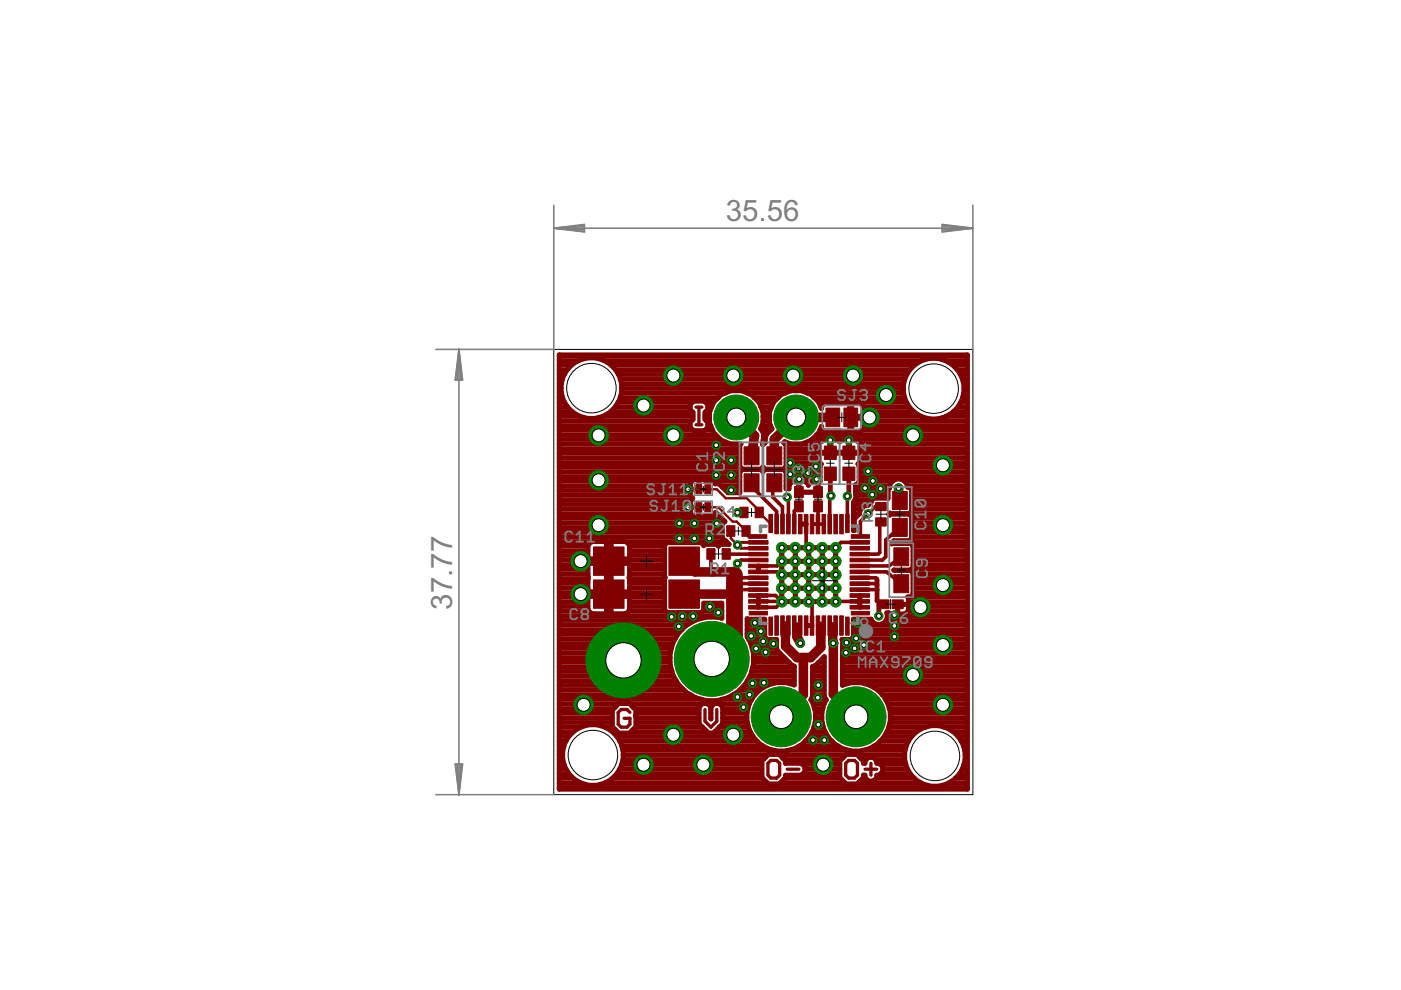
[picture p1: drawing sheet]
<svg xmlns="http://www.w3.org/2000/svg" width="297mm" height="210mm" viewBox="0 0 297 210" stroke-linecap="round" stroke-linejoin="round" font-family="sans-serif">
<defs><g id="words">
<g font-size="7" fill="#808080">
<text x="153.9" y="46.9">35.56</text>
<text x="95.9" y="129.3" transform="rotate(-90 95.9 129.3)">37.77</text>
</g>
</g></defs>
<path d="M147.6 90.1h1.2M147.6 86.3h1.2M148.2 86.3v3.8M133.6 151l-.7-.6h-1.2l-.6 .6v2.5l.6 .7h1.2l.7-.7v-1.2h-1.3M149.5 150.4v2.5l1.2 1.3 1.3-1.3v-2.5M163.4 161.2h1.3l.6 .6v2.5l-.6 .7h-1.3l-.6-.7v-2.5zM166.9 163.1h2.5M179.3 161.8l.6-.6h1.3l.6 .6v2.5l-.6 .7h-1.3l-.6-.7zM183.4 163.1h2.5M184.7 161.8v2.5" fill="none" stroke="#800000" stroke-width=".7"/>
<g fill="#800000" stroke="#800000" stroke-width=".21">
<path d="M153.1 116.3h1.7v2.3h-1.7z"/>
<path d="M149.9 116.3h1.7v2.3h-1.7z"/>
<path d="M189.2 104.2h3.2v3.8h-3.2z"/>
<path d="M189.2 109.9h3.2v3.8h-3.2z"/>
<path d="M189.5 121.9h3.2v3.8h-3.2z"/>
<path d="M189.5 116.1h3.2v3.9h-3.2z"/>
<path d="M178.7 99h2.6v2.9h-2.6z"/>
<path d="M178.7 94.6h2.6v2.8h-2.6z"/>
<path d="M174.8 99h2.5v2.9h-2.5z"/>
<path d="M174.8 94.6h2.5v2.8h-2.5z"/>
<path d="M157.8 94.7h3.1v3.9h-3.1z"/>
<path d="M157.8 100.5h3.1v3.8h-3.1z"/>
<path d="M162.6 94.7h3.2v3.9h-3.2z"/>
<path d="M162.6 100.5h3.2v3.8h-3.2z"/>
<path d="M154.1 111.5h1.7v2.2h-1.7z"/>
<path d="M157.3 111.5h1.7v2.2h-1.7z"/>
<path d="M160.1 107.5h1.7v2.3h-1.7z"/>
<path d="M156.9 107.5h1.7v2.3h-1.7z"/>
<path d="M185.7 109.8h2.2v1.7h-2.2z"/>
<path d="M185.7 106.5h2.2v1.8h-2.2z"/>
<path d="M180.5 129.6h3.8v.8h-3.8z"/>
<path d="M180.2 128.4h4.1v.7h-4.1z"/>
<path d="M180.2 127.1h4.1v.8h-4.1z"/>
<path d="M180.2 125.9h4.1v.7h-4.1z"/>
<path d="M180.2 124.6h4.1v.8h-4.1z"/>
<path d="M180.2 123.4h4.1v.7h-4.1z"/>
<path d="M180.2 122.1h4.1v.8h-4.1z"/>
<path d="M180.2 120.9h4.1v.7h-4.1z"/>
<path d="M180.2 119.6h4.1v.8h-4.1z"/>
<path d="M180.2 118.4h4.1v.7h-4.1z"/>
<path d="M180.2 117.1h4.1v.8h-4.1z"/>
<path d="M180.2 115.9h4.1v.7h-4.1z"/>
<path d="M180.2 114.6h4.1v.8h-4.1z"/>
<path d="M180.5 113.4h3.8v.7h-3.8z"/>
<path d="M179.3 109.1h.7v3.8h-.7z"/>
<path d="M178 109.1h.8v4.1h-.8z"/>
<path d="M176.8 109.1h.7v4.1h-.7z"/>
<path d="M175.5 109.1h.8v4.1h-.8z"/>
<path d="M174.3 109.1h.7v4.1h-.7z"/>
<path d="M173 109.1h.8v4.1h-.8z"/>
<path d="M171.8 109.1h.8v4.1h-.8z"/>
<path d="M170.5 109.1h.8v4.1h-.8z"/>
<path d="M169.3 109.1h.8v4.1h-.8z"/>
<path d="M168 109.1h.8v4.1h-.8z"/>
<path d="M166.8 109.1h.7v4.1h-.7z"/>
<path d="M165.5 109.1h.8v4.1h-.8z"/>
<path d="M164.3 109.1h.7v4.1h-.7z"/>
<path d="M163 109.1h.8v3.8h-.8z"/>
<path d="M158.7 113.4h3.9v.7h-3.9z"/>
<path d="M158.7 114.6h4.1v.8h-4.1z"/>
<path d="M158.7 115.9h4.1v.7h-4.1z"/>
<path d="M158.7 117.1h4.1v.8h-4.1z"/>
<path d="M158.7 118.4h4.1v.7h-4.1z"/>
<path d="M158.7 119.6h4.1v.8h-4.1z"/>
<path d="M158.7 120.9h4.1v.7h-4.1z"/>
<path d="M158.7 122.1h4.1v.8h-4.1z"/>
<path d="M158.7 123.4h4.1v.7h-4.1z"/>
<path d="M158.7 124.6h4.1v.8h-4.1z"/>
<path d="M158.7 125.9h4.1v.7h-4.1z"/>
<path d="M158.7 127.1h4.1v.8h-4.1z"/>
<path d="M158.7 128.4h4.1v.7h-4.1z"/>
<path d="M158.9 129.6h3.8v.8h-3.8z"/>
<path d="M163 130.8h.8v3.9h-.8z"/>
<path d="M164.3 130.6h.7v4.1h-.7z"/>
<path d="M165.5 130.6h.8v4.1h-.8z"/>
<path d="M166.8 130.6h.7v4.1h-.7z"/>
<path d="M168 130.6h.8v4.1h-.8z"/>
<path d="M169.3 130.6h.8v4.1h-.8z"/>
<path d="M170.5 130.6h.8v4.1h-.8z"/>
<path d="M171.8 130.6h.8v4.1h-.8z"/>
<path d="M173 130.6h.8v4.1h-.8z"/>
<path d="M174.3 130.6h.7v4.1h-.7z"/>
<path d="M175.5 130.6h.8v4.1h-.8z"/>
<path d="M176.8 130.6h.7v4.1h-.7z"/>
<path d="M178 130.6h.8v4.1h-.8z"/>
<path d="M179.3 130.8h.7v3.9h-.7z"/>
<path d="M189.2 127.2h2.3v1.9h-2.3z"/>
<path d="M186.2 127.2h2.3v1.9h-2.3z"/>
<path d="M172.5 106.2h1.9v2.3h-1.9z"/>
<path d="M172.5 103.2h1.9v2.3h-1.9z"/>
<path d="M168.4 106.2h1.9v2.3h-1.9z"/>
<path d="M168.4 103.2h1.9v2.3h-1.9z"/>
<path d="M141.8 123h6.5v6h-6.5z"/>
<path d="M125.8 123h6.5v6h-6.5z"/>
<path d="M141.8 116h6.5v6h-6.5z"/>
<path d="M125.8 116h6.5v6h-6.5z"/>
<path d="M175.1 86.5h2.9v4h-2.9z"/>
<path d="M178.9 86.5h2.9v4h-2.9z"/>
<path d="M149.4 106.6h1.3v1.9h-1.3z"/>
<path d="M147.5 106.6h1.3v1.9h-1.3z"/>
<path d="M149.4 102.8h1.3v1.9h-1.3z"/>
<path d="M147.5 102.8h1.3v1.9h-1.3z"/>
</g>
<path d="M148.2 107.5h4.1l3 3.1h.9l2 2M148.2 103.7h3.8l1.9 1.9h4.4l2.7 2.7v.3l2.4 2.4M154.9 112.6v1.5l1.5 1.4M157.7 108.6l-1.3 .1" fill="none" stroke="#800000" stroke-width=".51"/>
<g fill="none" stroke="#800000" stroke-width=".76">
<path d="M150.7 117.5v3.4l.3 .4M154 117.5h6.8M158.2 112.6l-.4 .1 1 1h1.9M159.3 102.4l.7 1.4 4.7 4.6v2.7M160.8 118.7h-3.7l-.7 .8v4.2M164.2 102.4l-.1 .4M164.2 102.4l-.3 .3v2.7l2 2.1v3.6M164.2 102.4l-.3 1M165.8 119l-1 1h-4M166.9 105.4l.3 .3v5.4M169.4 107.4l-1 .9v2.8M170.9 111.1v4.5l.6 .5"/>
<path d="M172.2 111.1h2.5M173.4 107.4v3.7M176.2 105.1h-.3v6M179.7 105.2v5.8M182.3 115h-4l-1.1 1.1M186.8 110.7l-.3 .2v6.3l-.3 .3h-3.9M186.8 107.4h-1.2l-3.2 3.2v3.1M190.8 111.8l-3 2.7v3.5l-.7 .7h-4.8M191.1 118l-2.6 2h-6.2M156 121.6l-.3 .3M156.4 123.7l.1-.1 .2 .1h4.1M156.4 123.7h-.4l-.3 .4"/>
<path d="M160.8 126.3h3.6l1.4 1.3-1.2 1.2h-3.8M160.8 127.5h4.9M160.8 121.2h4.4l.6 .7M160.8 125l-5.1 .1M160.8 122.5h-4.1l-.3 .3M165.9 132.6h1.3M166.6 132.6l-.1 .1M168.4 132.6l.3 .3h.7l.3-.3M171.5 127.6l.7 .6v4.4M173.4 132.6l.2 .2h.9l.2-.2M175.9 132.6h1.3l-.3 .3h-.3M182.3 127.5l-5.1 .1"/>
<path d="M182.3 121.2h5.6l3.2 2.6M182.3 123.7h3.3l.3 .4M182.3 125h3.6M182.3 122.5h3.4l.2 .2"/>
</g>
<g fill="none" stroke="#800000" stroke-width="1">
<path d="M118.6 75.2h86.5v92.1h-86.5zM118.6 79.4h1.1M118.6 78.4h1.6M118.6 77.4h2.6M118.6 76.5h4.1M118.6 75.5h86.5M128 76.5h67.5M129.6 77.4h64.3M130.5 78.4h62.4M131.1 79.4h61.2M195.5 76.5a6.4 6.4 0 0 0-2.7 9.8 6.4 6.4 0 0 0 10.3 0 6.4 6.4 0 0 0-2.7-9.8M195.5 76.5l1.6-.5h1.7l1.6 .5"/>
<path d="M200.4 76.5h4.7M202 77.4h3.1M203 78.4h2.1M203.6 79.4h1.5M118.6 96.1h38.3M118.6 88.3h4.3M118.6 94.1h38.5l-.2 .3v4.5l.5 .5h3.9l.5-.4 .4 .4h3.9l.5-.5v-4.5l-.5-.5 .3-.3 1.3 .5M118.6 99.1h38.4M118.6 98.1h38.3M118.6 97.1h38.3M118.6 95.1h38.3M118.6 93.2h34.2"/>
<path d="M118.6 92.2h33.2M118.6 91.2h28.4M118.6 90.2h27.7M118.6 89.2h28M118.6 87.3h2.7M118.6 86.3h1.7M118.6 85.3h1.1M118.6 84.3h.7M118.6 83.3h.4M118.6 82.4h.4M118.6 81.4h.4M118.6 80.4h.7"/>
<path d="M122.9 88.2a6.4 6.4 0 0 1-2.6-9.8 6.4 6.4 0 0 1 10.2 0 6.4 6.4 0 0 1-2.7 9.8M122.9 88.2l1.6 .5h1.7l1.6-.5M127.8 88.3h19.2M129.5 87.3h17.3M130.4 86.3h15.9M131 85.3h15.8M131.5 84.3h20.8M131.5 80.4h60.4M131.7 83.3h22.1M131.8 81.4h59.8M131.8 82.4h59.8M147.1 85.1h2.2l.8 .7v1l-.7 .7v1.4l.7 .7v1l-.8 .7h-2.2l-.8-.7v-1l.7-.7v-1.4l-.7-.7v-1z"/>
<path d="M149.4 88.3h1.1M149.4 91.2h1.7M149.6 85.3h1.7M149.6 87.3h.9M149.8 89.2h.7M150.1 90.2h.6M150.1 86.3h.8M151.3 85.3a5.7 5.7 0 0 1 7.6-1.8 5.7 5.7 0 0 1 2.4 7.5l.4 .5 .2 .8-.3 1.9 .2 .1 .4-.4M151.3 85.3a5.7 5.7 0 0 0 3.7 8.8M158.4 83.3h8.1M159.9 84.3h5.1M160.9 85.3h3.1"/>
<path d="M161.3 86.3h2.3M161.5 91.2h1.9M161.5 90.2h1.9M161.6 94.1h.3M161.7 99.1h.1M161.7 87.3h1.5M161.8 88.3h1.4M161.8 89.2h1.4M161.8 93.2h.5M161.9 92.2h.6M162.2 93.9h.1M164 85.3a5.8 5.8 0 0 1 9.6 0"/>
<path d="M164 85.3l-.8 2.1v2.2l.5 1.3-1.1 1.2-.3 .7v1.1M166.4 94.1h7.3M166.5 99.1h7.4M166.6 98.1h7.2M166.6 97.1h7M166.6 95.1h7M171.1 83.3h20.5M172.1 93.2h33M172.6 84.3h19.2M173.1 92.2h32M173.6 85.3l.5 1.3 .1-.5 .5-.5h3.5M173.6 85.3h18.6"/>
<path d="M173.6 96.1v1.5l.3 .5M173.7 94.1l-.1 1.8h8.8l-.1-1.8-.4-.4-.5-.3h-1.3v2.7h25M173.7 94.1l.6-.6 1.6-.1v2.7h-9.3M173.8 91.2h.8M173.9 98.1l.2 .3-.2 .2v3.5l-1.8 .1-.5 .3-.2 .4-.4-.6-.5-.2h-2.2l-.6 .2a1.34 1.34 0 0 0-.4 1.4l-.7-.1v-3.5M174 86.3h.2M175.9 94.1h.3M175.9 95.1h.3M176.2 93.4h1.3a.77 .77 0 0 0 1.1 0h1.3v2.7h-3.7zM178.2 85.6l.6-.3h1.3v3h15.2M178.2 85.6h.1M179.9 94.1h.2"/>
<path d="M179.9 95.1h.2M180.1 91.2h.5M180.1 90.2h.5M180.1 89.2h.5M180.1 87.3h.5M180.1 86.3h.5M182.1 99.1h23M182.2 98.1l-.3 .3 .2 .2v3.6l-.5 .6h-.2v1.9a1.6 1.6 0 0 1-.5 1.7v6.1h.2v-2.5l1.2-1.1M182.2 98.1h22.9M182.3 94.1h22.8M182.4 96.1v1.5l-.2 .5M182.4 97.1h22.7"/>
<path d="M182.4 95.1h22.7M182.7 91.2h22.4M183 86.3h9.8M183 88.3v-2l-.2-.5-.8-.5h-1.4v6.3h1.4a1.11 1.11 0 0 0 1-1v-1.9h-2.9v2.9h-1.3l-.6-.2h-3.5l-.5-.5v-.5a5.6 5.6 0 0 1-4.3 3.7M183 90.2h22.1M183 89.2h22.1M183 87.3h10.8M200.6 88.3h4.5M202.1 87.3h3M203.1 86.3h2M203.6 85.3h1.5M204 80.4h1.1"/>
<path d="M204 84.3h1.1M204.3 81.4h.8M204.3 83.3h.8M204.3 82.4h.8M118.6 114.8h35.4M118.6 108.9h27.9M118.6 119.7h6.1M118.6 118.8h10M118.6 117.8h6.1M118.6 116.8h6.1M118.6 115.8h6.1M118.6 113.8h34.6"/>
<path d="M118.6 112.9h34.6M118.6 111.9h34.6M118.6 110.9h34.8M118.6 109.9h34.4M118.6 107.9h27.8M118.6 107h27.8M118.6 106h28M118.6 105h27.8M118.6 104h27.8M118.6 103h27.8M118.6 102h28.1M118.6 101h38.3"/>
<path d="M118.6 100.1h38.3M124.7 119.5h8.8v6h-8.8zM124.7 115.8v2.7h8.8v-2.7M125.7 114.8l-.6 .3-.4 .7M128.6 114.8v15.3h-2.9l-.8-.4-.2-.6v-2.6h8.8l-.1 2.9-.4 .5-.5 .2h-2.9v-15.3M128.6 119.7h1M128.6 117.8h1M128.6 116.8h1M128.6 115.8h1M129.6 118.8h11.3M132.5 114.8l.5 .3 .5 .7M133.5 119.7h7.4"/>
<path d="M133.5 117.8h7.4M133.5 116.8h7.4M133.5 115.8h7.4M146.4 103.7l.6 .1M146.4 107.5h.6M146.5 108.9l.3 .5 .6 .2h1.5l.6-.2M147 107.5v.1M148.2 108.9h.1M148.2 101.6v1M148.2 102h.1M148.2 108.7v.9M149.5 101.9h.1"/>
<path d="M149.5 101.9l-.6-.3h-1.5l-.6 .3-.3 .4-.1 2.5 .5 .8-.5 .8 .1 2.5M149.5 109.4h1.6l.5-.5v-.2h.2l1.9 1.9M149.5 109.4h.1M151.2 102h5.7M151.6 108.9h.4M152.3 115.8h.1M152.3 115.8l-.3-.4h-2.5l-.3 .3-.5-.6h-7.2l-.6 .5v6.7l.2 .2-.2 .1v6.7l.6 .6h7.2l.5-.6v-1.4h3.9v3.2a8.9 8.9 0 0 0-11.1 8.8 8.9 8.9 0 0 0 11.4 8.3 8.9 8.9 0 0 0 5-13.2v-3.8l3.8 .1v3.7l.5 .6h2v.9M152.9 103h4M153.7 110.6l-.5 .5v3l1.4 1.3h-1.9l-.4 .4M153.7 110.6h.1M153.9 104h3M165.8 116.1h11.4v11.5h-11.4z"/>
<path d="M165.8 119h11.4M165.8 119.7h.1M165.8 118.8h.1M165.8 117.8h.1M165.8 116.8h.1M166.6 100.1h7.3M166.6 100.1l-.5-.5h-3.9l-.4 .4-.5-.4h-3.9l-.5 .5v4.4h-2.5l-1.9-1.9h-.9l-.5-.7h-1.6M166.6 103h.7M166.6 102h7.3M166.6 101h7.3M168.6 116.1v11.5M168.6 119.7h.1"/>
<path d="M168.6 118.8h.1M168.6 117.8h.1M168.6 116.8h.1M169.4 102.1v2.3h4.1M169.4 104h.1M169.4 103h.1M169.7 111.1h1.2M169.7 111.1h.1M170.9 111.1h.1M171.5 116.1v11.5M171.5 119.7h.1M171.5 118.8h.1"/>
<path d="M171.5 117.8h.1M171.5 116.8h.1M173.4 102.1v2.3M173.4 104h.1M173.4 103h.1M174.3 116.1v11.5M174.3 119.7h.1M174.3 118.8h.1M174.3 117.8h.1M174.3 116.8h.1M176 100.4v4.6l.2 .1M177.2 119.7h.1"/>
<path d="M177.2 118.8h.1M177.2 117.8h.1M177.2 116.8h.1M180 100.4v4.5l-.3 .3M180.9 108.9h1.4M180.9 111.5h.1M180.9 111.9h.2M180.9 110.9h.2M180.9 109.9h.4M180.9 107.9h1.6M180.9 107h3.3M181.3 106h3.7"/>
<path d="M181.4 104.3h.1M181.4 104h6.9M181.4 103h7.3M181.4 105h6.9M182.1 102h7.2M182.1 101h23M182.1 100.1h23M188.5 108.9h16.6M188.8 108.9l-.1-.1-.3 .2 .2 .2 .2-.2h3.9l.6 .6v4.5l-.6 .5h-3.2l-.4 .5v.2h3.9l.6 .5v4.5l-.6 .5h-3.5M189.3 114.8h15.8M191.7 102h13.4M192.4 103h12.7"/>
<path d="M192.7 108.9l.6-.5v-4.6l-.6-.5h-.3a1.91 1.91 0 0 0-2-1.8 1.91 1.91 0 0 0-1.8 2l-.3 .3v1.9l-3-.1-1.3 1.6a1.69 1.69 0 0 0-1.7 1.7M193.3 113.8h11.8M193.3 112.9h11.8M193.3 111.9h11.8M193.3 110.9h11.8M193.3 109.9h11.8M193.3 107.9h11.8M193.3 107h11.8M193.3 106h11.8M193.3 105h11.8M193.3 104h11.8M193.6 119.7h11.5"/>
<path d="M193.6 118.8h11.5M193.6 117.8h11.5M193.6 116.8h11.5M193.6 115.8h11.5M118.6 139.4h23.5M118.6 138.4h23.5M118.6 137.5h23.8M118.6 136.5h24M118.6 135.5h24.6M118.6 134.5h25.1M118.6 133.5h26M118.6 132.5h27.1"/>
<path d="M118.6 131.6h28.8M118.6 130.6h34.5M118.6 129.6h6.3M118.6 128.6h6.1M118.6 127.6h6.1M118.6 126.6h6.1M118.6 125.6h10M118.6 124.7h6.1M118.6 123.7h6.1M118.6 122.7h6.1M118.6 121.7h6.1M118.6 120.7h6.1"/>
<path d="M124.8 122.5h.1M128.6 129.6h1M128.6 128.6h1M128.6 127.6h1M128.6 126.6h1M128.6 124.7h1M128.6 123.7h1M128.6 122.7h1M128.6 121.7h1M128.6 120.7h1M129.6 125.6h11.3M133.3 129.6h7.9"/>
<path d="M133.4 122.7h7.5M133.5 128.6h7.4M133.5 127.6h7.4M133.5 126.6h7.4M133.5 124.7h7.4M133.5 123.7h7.4M133.5 121.7h7.4M133.5 120.7h7.4M148.9 129.6h4.2M149.2 128.6h3.9M158.4 134.5h3.8M158.4 133.5h3.8"/>
<path d="M158.4 132.5h3.8M158.4 131.6h3.8M158.7 135.5h3.9M159.2 136.5h5.5M159.4 137.5h5.3M159.7 138.4h5.6M159.7 139.4h6.6M160.8 127.5h.1M160.8 128.6h.1M160.8 127.6h.1M160.8 126.6h.1M160.8 120.7h.1"/>
<path d="M160.8 120v1.2M160.8 126.3v2.4M164.7 136.5l-.1 .9 .3 .6 3 3 .5 .2v4a7.3 7.3 0 0 0-10 5.9 7.3 7.3 0 0 0 8.2 8.1 7.3 7.3 0 0 0 5.8-10l-.5-.8 .3-.7v-6.4l.7-.3 1.9-1.8v8.3l.3 .7M165.8 121.9h11.4M165.8 124.7h11.4M165.8 126.6h.1M165.8 125.6h.1M165.8 124.7h.1M165.8 123.7h.1M165.8 122.7h.1M165.8 121.7h.1M165.8 120.7h.1"/>
<path d="M168.6 126.6h.1M168.6 125.6h.1M168.6 124.7h.1M168.6 123.7h.1M168.6 122.7h.1M168.6 121.7h.1M168.6 120.7h.1M170.9 132.7h1.2M171.5 126.6h.1M171.5 125.6h.1M171.5 124.7h.1M171.5 123.7h.1"/>
<path d="M171.5 122.7h.1M171.5 121.7h.1M171.5 120.7h.1M174.3 126.6h.1M174.3 125.6h.1M174.3 124.7h.1M174.3 123.7h.1M174.3 122.7h.1M174.3 121.7h.1M174.3 120.7h.1M174.5 139.4h.3M177.2 126.6h.1"/>
<path d="M177.2 125.6h.1M177.2 124.7h.1M177.2 123.7h.1M177.2 122.7h.1M177.2 121.7h.1M177.2 120.7h.1M178.6 139.4h26.5M178.6 138.4h26.5M178.6 137.5h26.5M178.7 136.5h26.4M180.5 135.5h24.6M180.9 134.5h24.2"/>
<path d="M180.9 133.5h24.2M180.9 132.5h24.2M180.9 131.6h3.9M182.3 127.5h.1M182.3 128.7h.1M182.3 126.3h.1M182.3 126.3v2.4M182.3 128.6h.1M182.3 127.6h.1M182.3 126.6h.1M185.9 125v.1M185.9 122.7v4.7l1.4 .7-1 .1v2.4"/>
<path d="M187.9 131.6h17.2M188.1 130.6h17M189.5 120.9l3.5 .1 .6 .5v4.5l-.6 .6h-.6l.2 .4v2.5a1.13 1.13 0 0 1-1 .7h-2.6l-.6-.3h-.4a1.78 1.78 0 0 1-1 2.4 1.78 1.78 0 0 1-2.3-1h-3.8v3.7l-.5 .6h-1.9l.2 .4-.1 9.3a7.3 7.3 0 0 1 10.1 5.7 7.3 7.3 0 0 1-8.2 8.2 7.3 7.3 0 0 1-5.7-10l.4-.8-.1-.2M189.5 120.8v.1M190.3 129.6h.1M190.3 128.6h.1M192.5 126.6h12.6M192.5 129.6h12.6M192.6 128.1h-2.3v2.1M192.6 128.6h12.5M192.6 127.6h12.5M193.2 120.7h11.9"/>
<path d="M193.6 125.6h11.5M193.6 124.7h11.5M193.6 123.7h11.5M193.6 122.7h11.5M193.6 121.7h11.5M118.6 159.1h.8M118.6 158.1h1M118.6 157.1h1.4M118.6 156.1h2M118.6 155.2h3M118.6 154.2h4.5M118.6 153.2h11.2"/>
<path d="M118.6 152.2h11.2M118.6 151.2h11.2M118.6 150.2h11.5M118.6 149.2h12.5M118.6 148.3h30.2M118.6 147.3h27.8M118.6 146.3h26.4M118.6 145.3h25.5M118.6 144.3h24.8M118.6 143.4h24.2M118.6 142.4h23.9M118.6 141.4h23.6"/>
<path d="M118.6 140.4h23.5M120.6 156.2a6.4 6.4 0 0 1 10.2 0M120.6 156.2a6.4 6.4 0 0 0 0 7.8M128.2 154.2h1.7M129.8 155.2h1.1M130.5 149.9h.1M130.8 156.2a6.4 6.4 0 0 1 0 7.8M130.8 156.1h28.9M131.2 149.2h2.3l1.3 1.3v1.1l-.1 .1 .1 .1v2.3l-1.3 1.3h-2.3l-1.4-1.3v-3.6zM131.4 157.1h29.1M131.8 158.1h30M132.1 159.1h32.1"/>
<path d="M133.5 149.2h15.4M133.7 155.2h16.3M134.2 149.9h.1M134.5 150.2h13.7M134.7 154.2h14.3M134.8 153.2h13.4M134.8 152.2h13.4M134.8 151.2h13.4M148.2 149.9l.8-.7h1l.7 .7v2.5v-2.5l.8-.7h1l.7 .7v3.5l-2 2h-1l-2-2zM150.1 149.2h1.3M150.7 152.2h.1M150.7 151.2h.1"/>
<path d="M150.7 150.2h.1M150.7 152.4h.1M151.5 155.2h7.6M152.5 154.2h6.2M152.5 149.2h6.4M153 148.3h6.4M153.2 153.2h5.3M153.2 152.2h5.2M153.2 151.2h5.2M153.2 150.2h5.4M155.4 147.3h4.7M156.8 146.3h4.3"/>
<path d="M157.8 145.3h4.9M158.4 144.3h10M159 143.4h9.4M159.3 142.4h9.1M159.6 141.4h8.8M159.7 140.4h7.6M167 159.1h13.1M169.5 158.1h8.1M170.7 157.1h5.7M171.6 156.1h4M172 148.3h3.1M172.1 155.2h2.9"/>
<path d="M172.2 147.3h2.6M172.2 146.3h2.6M172.2 145.3h2.6M172.2 144.3h2.6M172.2 143.4h2.6M172.2 142.4h2.6M172.2 141.4h2.6M172.4 149.2h2.3M172.5 154.2h2.1M172.7 150.2h1.8M172.8 153.2h1.5M172.9 152.2h1.4"/>
<path d="M172.9 151.2h1.4M173.6 140.4h1.2M178.6 144.3h26.5M178.6 143.4h26.5M178.6 142.4h26.5M178.6 141.4h26.5M178.6 140.4h26.5M182.9 159.1h9M184.4 145.3h20.7M185.4 158.1h6.8M186.1 146.3h19M186.6 157.1h6.1"/>
<path d="M187 147.3h18.1M187.5 156.1h5.8M187.7 148.3h17.4M188 155.2h6.3M188.3 149.2h16.8M188.4 154.2h7.9M188.5 150.2h16.6M188.7 153.2h16.4M188.7 152.2h16.4M188.7 151.2h16.4M200.1 154.2h5M202.1 155.2h3"/>
<path d="M203.1 156.1h2M203.8 157.1h1.3M204.3 158.1h.8M204.5 159.1h.6M118.6 167h86.5M118.6 166h4.5M118.6 165h3M118.6 164h2M118.6 163h1.4M118.6 162.1h1M118.6 161.1h.8M118.6 160.1h.7"/>
<path d="M120.6 164a6.4 6.4 0 0 0 10.2 0M128.3 166h34.4M129.8 165h31.9M130.8 164h30.8M131.4 163h30.2M131.8 162.1h29.8M132.1 161.1h29.7M132.1 160.1h30.7M161.6 161.3l1.3-1.3h2.3l1.3 1.3v.6h3.4l.7 .7v1l-.7 .7h-3.4v.5l-1.3 1.4h-2.3l-1.3-1.4zM162.2 160.7h.1M165.3 160.1h14M165.4 166h13.8"/>
<path d="M165.9 160.7h.1M166.3 161.1h12.1M166.4 165h11.8M170.1 162.1h8M170.2 164h7.9M170.6 163h7.5M178.7 160.7l.7-.7h2.3l1.3 1.3v.6h.4v-.6l.7-.7h1.1l.7 .7v.6h.5l.7 .7v1l-.7 .7h-.5v.5l-.7 .8h-1.1l-.7-.8v-.5h-.4v.5l-1.3 1.4h-2.3l-1.3-1.4v-3.5zM178.7 160.7h.1M181.8 160.1h10M181.9 166h13.4M182.4 160.7h.1M182.8 161.1h.9"/>
<path d="M182.9 165h.7M185.6 161.1h6.2M185.7 165h8.2M186.6 162.1h5.5M186.7 164h6.3M187.1 163h5.3M201.1 166h4M202.5 165h2.6M203.4 164h1.7M204 163h1.1M204.4 162.1h.7M204.6 161.1h.5"/>
<path d="M204.6 160.1h.5"/>
<circle cx="198.2" cy="160.3" r="6.4"/>
</g>
<path d="M156.1 88.5l3.9 3.9-.7 4.2M176.6 88.5h-7.8l-4.6 4.6v3.5M145.1 119l2.2 2.3h7.8l.6 .6M190.5 103.5v2.5l.3 .1M145.1 126h10l.6 .6M166.5 132.7v4.3l2.5 2.4h2.9l2.1-2.2v-4.4M169 132.9v2.1l.7 1.4M170.3 139.4v7.9l-4.7 4.7M176.6 132.9v3.3l.1 .2M176.7 136.4v.1M176.7 136.4v10.8l4.8 4.8" fill="none" stroke="#800000" stroke-width="2"/>
<path d="M155.7 121.9v13l-4.8 4.8" fill="none" stroke="#800000" stroke-width="3.6"/>
<path d="M160.8 115h-3.9l-.5 .5 .7 .7h3.7" fill="none" stroke="#800000" stroke-width=".63"/>
<circle cx="165.8" cy="127.6" r="1.14" fill="#008000" stroke="#008000" stroke-width=".21"/>
<circle cx="165.8" cy="127.6" r=".51" fill="#fff" stroke="#000" stroke-width=".21"/>
<circle cx="165.8" cy="121.9" r="1.14" fill="#008000" stroke="#008000" stroke-width=".21"/>
<circle cx="165.8" cy="121.9" r=".51" fill="#fff" stroke="#000" stroke-width=".21"/>
<circle cx="165.8" cy="124.7" r="1.14" fill="#008000" stroke="#008000" stroke-width=".21"/>
<circle cx="165.8" cy="124.7" r=".51" fill="#fff" stroke="#000" stroke-width=".21"/>
<circle cx="168.6" cy="124.7" r="1.14" fill="#008000" stroke="#008000" stroke-width=".21"/>
<circle cx="168.6" cy="124.7" r=".51" fill="#fff" stroke="#000" stroke-width=".21"/>
<circle cx="165.8" cy="119" r="1.14" fill="#008000" stroke="#008000" stroke-width=".21"/>
<circle cx="165.8" cy="119" r=".51" fill="#fff" stroke="#000" stroke-width=".21"/>
<circle cx="165.8" cy="116.1" r="1.14" fill="#008000" stroke="#008000" stroke-width=".21"/>
<circle cx="165.8" cy="116.1" r=".51" fill="#fff" stroke="#000" stroke-width=".21"/>
<circle cx="168.6" cy="116.1" r="1.14" fill="#008000" stroke="#008000" stroke-width=".21"/>
<circle cx="168.6" cy="116.1" r=".51" fill="#fff" stroke="#000" stroke-width=".21"/>
<circle cx="168.6" cy="119" r="1.14" fill="#008000" stroke="#008000" stroke-width=".21"/>
<circle cx="168.6" cy="119" r=".51" fill="#fff" stroke="#000" stroke-width=".21"/>
<circle cx="168.6" cy="121.9" r="1.14" fill="#008000" stroke="#008000" stroke-width=".21"/>
<circle cx="168.6" cy="121.9" r=".51" fill="#fff" stroke="#000" stroke-width=".21"/>
<circle cx="168.6" cy="127.6" r="1.14" fill="#008000" stroke="#008000" stroke-width=".21"/>
<circle cx="168.6" cy="127.6" r=".51" fill="#fff" stroke="#000" stroke-width=".21"/>
<circle cx="171.5" cy="127.6" r="1.14" fill="#008000" stroke="#008000" stroke-width=".21"/>
<circle cx="171.5" cy="127.6" r=".51" fill="#fff" stroke="#000" stroke-width=".21"/>
<circle cx="171.5" cy="124.7" r="1.14" fill="#008000" stroke="#008000" stroke-width=".21"/>
<circle cx="171.5" cy="124.7" r=".51" fill="#fff" stroke="#000" stroke-width=".21"/>
<circle cx="171.5" cy="121.9" r="1.14" fill="#008000" stroke="#008000" stroke-width=".21"/>
<circle cx="171.5" cy="121.9" r=".51" fill="#fff" stroke="#000" stroke-width=".21"/>
<circle cx="171.5" cy="119" r="1.14" fill="#008000" stroke="#008000" stroke-width=".21"/>
<circle cx="171.5" cy="119" r=".51" fill="#fff" stroke="#000" stroke-width=".21"/>
<circle cx="171.5" cy="116.1" r="1.14" fill="#008000" stroke="#008000" stroke-width=".21"/>
<circle cx="171.5" cy="116.1" r=".51" fill="#fff" stroke="#000" stroke-width=".21"/>
<circle cx="174.3" cy="116.1" r="1.14" fill="#008000" stroke="#008000" stroke-width=".21"/>
<circle cx="174.3" cy="116.1" r=".51" fill="#fff" stroke="#000" stroke-width=".21"/>
<circle cx="174.3" cy="119" r="1.14" fill="#008000" stroke="#008000" stroke-width=".21"/>
<circle cx="174.3" cy="119" r=".51" fill="#fff" stroke="#000" stroke-width=".21"/>
<circle cx="174.3" cy="121.9" r="1.14" fill="#008000" stroke="#008000" stroke-width=".21"/>
<circle cx="174.3" cy="121.9" r=".51" fill="#fff" stroke="#000" stroke-width=".21"/>
<circle cx="174.3" cy="124.7" r="1.14" fill="#008000" stroke="#008000" stroke-width=".21"/>
<circle cx="174.3" cy="124.7" r=".51" fill="#fff" stroke="#000" stroke-width=".21"/>
<circle cx="174.3" cy="127.6" r="1.14" fill="#008000" stroke="#008000" stroke-width=".21"/>
<circle cx="174.3" cy="127.6" r=".51" fill="#fff" stroke="#000" stroke-width=".21"/>
<circle cx="177.2" cy="127.6" r="1.14" fill="#008000" stroke="#008000" stroke-width=".21"/>
<circle cx="177.2" cy="127.6" r=".51" fill="#fff" stroke="#000" stroke-width=".21"/>
<circle cx="177.2" cy="124.7" r="1.14" fill="#008000" stroke="#008000" stroke-width=".21"/>
<circle cx="177.2" cy="124.7" r=".51" fill="#fff" stroke="#000" stroke-width=".21"/>
<circle cx="177.2" cy="121.9" r="1.14" fill="#008000" stroke="#008000" stroke-width=".21"/>
<circle cx="177.2" cy="121.9" r=".51" fill="#fff" stroke="#000" stroke-width=".21"/>
<circle cx="177.2" cy="119" r="1.14" fill="#008000" stroke="#008000" stroke-width=".21"/>
<circle cx="177.2" cy="119" r=".51" fill="#fff" stroke="#000" stroke-width=".21"/>
<circle cx="177.2" cy="116.1" r="1.14" fill="#008000" stroke="#008000" stroke-width=".21"/>
<circle cx="177.2" cy="116.1" r=".51" fill="#fff" stroke="#000" stroke-width=".21"/>
<circle cx="132.2" cy="140" r="7.9" fill="#008000" stroke="#008000" stroke-width=".21"/>
<circle cx="132.2" cy="140" r="3.7" fill="#fff" stroke="#000" stroke-width=".21"/>
<circle cx="142.8" cy="155.8" r="2.05" fill="#008000" stroke="#008000" stroke-width=".21"/>
<circle cx="142.8" cy="155.8" r="1.38" fill="#fff" stroke="#000" stroke-width=".21"/>
<circle cx="155.5" cy="155.8" r="2.05" fill="#008000" stroke="#008000" stroke-width=".21"/>
<circle cx="155.5" cy="155.8" r="1.38" fill="#fff" stroke="#000" stroke-width=".21"/>
<circle cx="199.9" cy="149.4" r="2.05" fill="#008000" stroke="#008000" stroke-width=".21"/>
<circle cx="199.9" cy="149.4" r="1.38" fill="#fff" stroke="#000" stroke-width=".21"/>
<circle cx="199.9" cy="136.8" r="2.05" fill="#008000" stroke="#008000" stroke-width=".21"/>
<circle cx="199.9" cy="136.8" r="1.38" fill="#fff" stroke="#000" stroke-width=".21"/>
<circle cx="193.6" cy="143.1" r="2.05" fill="#008000" stroke="#008000" stroke-width=".21"/>
<circle cx="193.6" cy="143.1" r="1.38" fill="#fff" stroke="#000" stroke-width=".21"/>
<circle cx="195.2" cy="128.7" r="2.05" fill="#008000" stroke="#008000" stroke-width=".21"/>
<circle cx="195.2" cy="128.7" r="1.38" fill="#fff" stroke="#000" stroke-width=".21"/>
<circle cx="199.9" cy="124.1" r="2.05" fill="#008000" stroke="#008000" stroke-width=".21"/>
<circle cx="199.9" cy="124.1" r="1.38" fill="#fff" stroke="#000" stroke-width=".21"/>
<circle cx="199.9" cy="111.4" r="2.05" fill="#008000" stroke="#008000" stroke-width=".21"/>
<circle cx="199.9" cy="111.4" r="1.38" fill="#fff" stroke="#000" stroke-width=".21"/>
<circle cx="199.9" cy="98.7" r="2.05" fill="#008000" stroke="#008000" stroke-width=".21"/>
<circle cx="199.9" cy="98.7" r="1.38" fill="#fff" stroke="#000" stroke-width=".21"/>
<circle cx="180.9" cy="79.6" r="2.05" fill="#008000" stroke="#008000" stroke-width=".21"/>
<circle cx="180.9" cy="79.6" r="1.38" fill="#fff" stroke="#000" stroke-width=".21"/>
<circle cx="142.8" cy="79.6" r="2.05" fill="#008000" stroke="#008000" stroke-width=".21"/>
<circle cx="142.8" cy="79.6" r="1.38" fill="#fff" stroke="#000" stroke-width=".21"/>
<circle cx="136.4" cy="86" r="2.05" fill="#008000" stroke="#008000" stroke-width=".21"/>
<circle cx="136.4" cy="86" r="1.38" fill="#fff" stroke="#000" stroke-width=".21"/>
<circle cx="187.9" cy="83.8" r="2.05" fill="#008000" stroke="#008000" stroke-width=".21"/>
<circle cx="187.9" cy="83.8" r="1.38" fill="#fff" stroke="#000" stroke-width=".21"/>
<circle cx="193.6" cy="92.3" r="2.05" fill="#008000" stroke="#008000" stroke-width=".21"/>
<circle cx="193.6" cy="92.3" r="1.38" fill="#fff" stroke="#000" stroke-width=".21"/>
<circle cx="123.1" cy="126" r="2.05" fill="#008000" stroke="#008000" stroke-width=".21"/>
<circle cx="123.1" cy="126" r="1.38" fill="#fff" stroke="#000" stroke-width=".21"/>
<circle cx="123.1" cy="119" r="2.05" fill="#008000" stroke="#008000" stroke-width=".21"/>
<circle cx="123.1" cy="119" r="1.38" fill="#fff" stroke="#000" stroke-width=".21"/>
<circle cx="180" cy="93.3" r=".89" fill="#008000" stroke="#008000" stroke-width=".21"/>
<circle cx="180" cy="93.3" r=".51" fill="#fff" stroke="#000" stroke-width=".21"/>
<circle cx="176" cy="93.3" r=".89" fill="#008000" stroke="#008000" stroke-width=".21"/>
<circle cx="176" cy="93.3" r=".51" fill="#fff" stroke="#000" stroke-width=".21"/>
<circle cx="184.4" cy="88.5" r="2.05" fill="#008000" stroke="#008000" stroke-width=".21"/>
<circle cx="184.4" cy="88.5" r="1.38" fill="#fff" stroke="#000" stroke-width=".21"/>
<circle cx="181.8" cy="132.1" r=".89" fill="#008000" stroke="#008000" stroke-width=".21"/>
<circle cx="181.8" cy="132.1" r=".51" fill="#fff" stroke="#000" stroke-width=".21"/>
<circle cx="183" cy="133.8" r=".89" fill="#008000" stroke="#008000" stroke-width=".21"/>
<circle cx="183" cy="133.8" r=".51" fill="#fff" stroke="#000" stroke-width=".21"/>
<circle cx="181.5" cy="135.4" r=".89" fill="#008000" stroke="#008000" stroke-width=".21"/>
<circle cx="181.5" cy="135.4" r=".51" fill="#fff" stroke="#000" stroke-width=".21"/>
<circle cx="164" cy="136.5" r=".89" fill="#008000" stroke="#008000" stroke-width=".21"/>
<circle cx="164" cy="136.5" r=".51" fill="#fff" stroke="#000" stroke-width=".21"/>
<circle cx="161.8" cy="136" r=".89" fill="#008000" stroke="#008000" stroke-width=".21"/>
<circle cx="161.8" cy="136" r=".51" fill="#fff" stroke="#000" stroke-width=".21"/>
<circle cx="161.3" cy="133.8" r=".89" fill="#008000" stroke="#008000" stroke-width=".21"/>
<circle cx="161.3" cy="133.8" r=".51" fill="#fff" stroke="#000" stroke-width=".21"/>
<circle cx="160" cy="132.1" r=".89" fill="#008000" stroke="#008000" stroke-width=".21"/>
<circle cx="160" cy="132.1" r=".51" fill="#fff" stroke="#000" stroke-width=".21"/>
<circle cx="162.3" cy="138.3" r=".89" fill="#008000" stroke="#008000" stroke-width=".21"/>
<circle cx="162.3" cy="138.3" r=".51" fill="#fff" stroke="#000" stroke-width=".21"/>
<circle cx="159.3" cy="134.9" r=".89" fill="#008000" stroke="#008000" stroke-width=".21"/>
<circle cx="159.3" cy="134.9" r=".51" fill="#fff" stroke="#000" stroke-width=".21"/>
<circle cx="160.3" cy="137.5" r=".89" fill="#008000" stroke="#008000" stroke-width=".21"/>
<circle cx="160.3" cy="137.5" r=".51" fill="#fff" stroke="#000" stroke-width=".21"/>
<circle cx="152.3" cy="129.9" r=".89" fill="#008000" stroke="#008000" stroke-width=".21"/>
<circle cx="152.3" cy="129.9" r=".51" fill="#fff" stroke="#000" stroke-width=".21"/>
<circle cx="150.5" cy="128.6" r=".89" fill="#008000" stroke="#008000" stroke-width=".21"/>
<circle cx="150.5" cy="128.6" r=".51" fill="#fff" stroke="#000" stroke-width=".21"/>
<circle cx="144" cy="114.2" r=".89" fill="#008000" stroke="#008000" stroke-width=".21"/>
<circle cx="144" cy="114.2" r=".51" fill="#fff" stroke="#000" stroke-width=".21"/>
<circle cx="155" cy="103.9" r=".89" fill="#008000" stroke="#008000" stroke-width=".21"/>
<circle cx="155" cy="103.9" r=".51" fill="#fff" stroke="#000" stroke-width=".21"/>
<circle cx="169.4" cy="101.6" r=".89" fill="#008000" stroke="#008000" stroke-width=".21"/>
<circle cx="169.4" cy="101.6" r=".51" fill="#fff" stroke="#000" stroke-width=".21"/>
<circle cx="173.1" cy="101.6" r=".89" fill="#008000" stroke="#008000" stroke-width=".21"/>
<circle cx="173.1" cy="101.6" r=".51" fill="#fff" stroke="#000" stroke-width=".21"/>
<circle cx="171.3" cy="100.3" r=".89" fill="#008000" stroke="#008000" stroke-width=".21"/>
<circle cx="171.3" cy="100.3" r=".51" fill="#fff" stroke="#000" stroke-width=".21"/>
<circle cx="167.5" cy="100.6" r=".89" fill="#008000" stroke="#008000" stroke-width=".21"/>
<circle cx="167.5" cy="100.6" r=".51" fill="#fff" stroke="#000" stroke-width=".21"/>
<circle cx="173" cy="98.9" r=".89" fill="#008000" stroke="#008000" stroke-width=".21"/>
<circle cx="173" cy="98.9" r=".51" fill="#fff" stroke="#000" stroke-width=".21"/>
<circle cx="169.3" cy="99.3" r=".89" fill="#008000" stroke="#008000" stroke-width=".21"/>
<circle cx="169.3" cy="99.3" r=".51" fill="#fff" stroke="#000" stroke-width=".21"/>
<circle cx="167.5" cy="98.1" r=".89" fill="#008000" stroke="#008000" stroke-width=".21"/>
<circle cx="167.5" cy="98.1" r=".51" fill="#fff" stroke="#000" stroke-width=".21"/>
<circle cx="184.9" cy="104.9" r=".89" fill="#008000" stroke="#008000" stroke-width=".21"/>
<circle cx="184.9" cy="104.9" r=".51" fill="#fff" stroke="#000" stroke-width=".21"/>
<circle cx="183.4" cy="103.5" r=".89" fill="#008000" stroke="#008000" stroke-width=".21"/>
<circle cx="183.4" cy="103.5" r=".51" fill="#fff" stroke="#000" stroke-width=".21"/>
<circle cx="186.7" cy="103.6" r=".89" fill="#008000" stroke="#008000" stroke-width=".21"/>
<circle cx="186.7" cy="103.6" r=".51" fill="#fff" stroke="#000" stroke-width=".21"/>
<circle cx="185.1" cy="102" r=".89" fill="#008000" stroke="#008000" stroke-width=".21"/>
<circle cx="185.1" cy="102" r=".51" fill="#fff" stroke="#000" stroke-width=".21"/>
<circle cx="184" cy="99.9" r=".89" fill="#008000" stroke="#008000" stroke-width=".21"/>
<circle cx="184" cy="99.9" r=".51" fill="#fff" stroke="#000" stroke-width=".21"/>
<circle cx="189.6" cy="130.4" r=".89" fill="#008000" stroke="#008000" stroke-width=".21"/>
<circle cx="189.6" cy="130.4" r=".51" fill="#fff" stroke="#000" stroke-width=".21"/>
<circle cx="189.6" cy="132.7" r=".89" fill="#008000" stroke="#008000" stroke-width=".21"/>
<circle cx="189.6" cy="132.7" r=".51" fill="#fff" stroke="#000" stroke-width=".21"/>
<circle cx="189.6" cy="135" r=".89" fill="#008000" stroke="#008000" stroke-width=".21"/>
<circle cx="189.6" cy="135" r=".51" fill="#fff" stroke="#000" stroke-width=".21"/>
<circle cx="173.5" cy="145.3" r=".89" fill="#008000" stroke="#008000" stroke-width=".21"/>
<circle cx="173.5" cy="145.3" r=".51" fill="#fff" stroke="#000" stroke-width=".21"/>
<circle cx="173.4" cy="147.9" r=".89" fill="#008000" stroke="#008000" stroke-width=".21"/>
<circle cx="173.4" cy="147.9" r=".51" fill="#fff" stroke="#000" stroke-width=".21"/>
<circle cx="173.5" cy="153.6" r=".89" fill="#008000" stroke="#008000" stroke-width=".21"/>
<circle cx="173.5" cy="153.6" r=".51" fill="#fff" stroke="#000" stroke-width=".21"/>
<circle cx="172.4" cy="156.9" r=".89" fill="#008000" stroke="#008000" stroke-width=".21"/>
<circle cx="172.4" cy="156.9" r=".51" fill="#fff" stroke="#000" stroke-width=".21"/>
<circle cx="174.8" cy="156.9" r=".89" fill="#008000" stroke="#008000" stroke-width=".21"/>
<circle cx="174.8" cy="156.9" r=".51" fill="#fff" stroke="#000" stroke-width=".21"/>
<circle cx="161.9" cy="144.8" r=".89" fill="#008000" stroke="#008000" stroke-width=".21"/>
<circle cx="161.9" cy="144.8" r=".51" fill="#fff" stroke="#000" stroke-width=".21"/>
<circle cx="159.5" cy="144.9" r=".89" fill="#008000" stroke="#008000" stroke-width=".21"/>
<circle cx="159.5" cy="144.9" r=".51" fill="#fff" stroke="#000" stroke-width=".21"/>
<circle cx="158.9" cy="147.3" r=".89" fill="#008000" stroke="#008000" stroke-width=".21"/>
<circle cx="158.9" cy="147.3" r=".51" fill="#fff" stroke="#000" stroke-width=".21"/>
<circle cx="156.4" cy="147.8" r=".89" fill="#008000" stroke="#008000" stroke-width=".21"/>
<circle cx="156.4" cy="147.8" r=".51" fill="#fff" stroke="#000" stroke-width=".21"/>
<circle cx="157.6" cy="149.9" r=".89" fill="#008000" stroke="#008000" stroke-width=".21"/>
<circle cx="157.6" cy="149.9" r=".51" fill="#fff" stroke="#000" stroke-width=".21"/>
<circle cx="147" cy="130.7" r=".89" fill="#008000" stroke="#008000" stroke-width=".21"/>
<circle cx="147" cy="130.7" r=".51" fill="#fff" stroke="#000" stroke-width=".21"/>
<circle cx="144.7" cy="130.7" r=".89" fill="#008000" stroke="#008000" stroke-width=".21"/>
<circle cx="144.7" cy="130.7" r=".51" fill="#fff" stroke="#000" stroke-width=".21"/>
<circle cx="143.9" cy="132.8" r=".89" fill="#008000" stroke="#008000" stroke-width=".21"/>
<circle cx="143.9" cy="132.8" r=".51" fill="#fff" stroke="#000" stroke-width=".21"/>
<circle cx="142.4" cy="130.8" r=".89" fill="#008000" stroke="#008000" stroke-width=".21"/>
<circle cx="142.4" cy="130.8" r=".51" fill="#fff" stroke="#000" stroke-width=".21"/>
<circle cx="155.5" cy="79.6" r="2.05" fill="#008000" stroke="#008000" stroke-width=".21"/>
<circle cx="155.5" cy="79.6" r="1.38" fill="#fff" stroke="#000" stroke-width=".21"/>
<circle cx="168.2" cy="79.6" r="2.05" fill="#008000" stroke="#008000" stroke-width=".21"/>
<circle cx="168.2" cy="79.6" r="1.38" fill="#fff" stroke="#000" stroke-width=".21"/>
<circle cx="179.5" cy="136.2" r=".89" fill="#008000" stroke="#008000" stroke-width=".21"/>
<circle cx="179.5" cy="136.2" r=".51" fill="#fff" stroke="#000" stroke-width=".21"/>
<circle cx="179.3" cy="138.4" r=".89" fill="#008000" stroke="#008000" stroke-width=".21"/>
<circle cx="179.3" cy="138.4" r=".51" fill="#fff" stroke="#000" stroke-width=".21"/>
<circle cx="183.2" cy="136.8" r=".89" fill="#008000" stroke="#008000" stroke-width=".21"/>
<circle cx="183.2" cy="136.8" r=".51" fill="#fff" stroke="#000" stroke-width=".21"/>
<circle cx="181.2" cy="137.5" r=".89" fill="#008000" stroke="#008000" stroke-width=".21"/>
<circle cx="181.2" cy="137.5" r=".51" fill="#fff" stroke="#000" stroke-width=".21"/>
<circle cx="145.9" cy="103.7" r=".89" fill="#008000" stroke="#008000" stroke-width=".21"/>
<circle cx="145.9" cy="103.7" r=".51" fill="#fff" stroke="#000" stroke-width=".21"/>
<circle cx="145.9" cy="107.5" r=".89" fill="#008000" stroke="#008000" stroke-width=".21"/>
<circle cx="145.9" cy="107.5" r=".51" fill="#fff" stroke="#000" stroke-width=".21"/>
<circle cx="155" cy="100.8" r=".89" fill="#008000" stroke="#008000" stroke-width=".21"/>
<circle cx="155" cy="100.8" r=".51" fill="#fff" stroke="#000" stroke-width=".21"/>
<circle cx="155" cy="97.6" r=".89" fill="#008000" stroke="#008000" stroke-width=".21"/>
<circle cx="155" cy="97.6" r=".51" fill="#fff" stroke="#000" stroke-width=".21"/>
<circle cx="151.8" cy="100.8" r=".89" fill="#008000" stroke="#008000" stroke-width=".21"/>
<circle cx="151.8" cy="100.8" r=".51" fill="#fff" stroke="#000" stroke-width=".21"/>
<circle cx="151.8" cy="97.6" r=".89" fill="#008000" stroke="#008000" stroke-width=".21"/>
<circle cx="151.8" cy="97.6" r=".51" fill="#fff" stroke="#000" stroke-width=".21"/>
<circle cx="151.8" cy="94.4" r=".89" fill="#008000" stroke="#008000" stroke-width=".21"/>
<circle cx="151.8" cy="94.4" r=".51" fill="#fff" stroke="#000" stroke-width=".21"/>
<circle cx="147.2" cy="114.2" r=".89" fill="#008000" stroke="#008000" stroke-width=".21"/>
<circle cx="147.2" cy="114.2" r=".51" fill="#fff" stroke="#000" stroke-width=".21"/>
<circle cx="150.4" cy="114.2" r=".89" fill="#008000" stroke="#008000" stroke-width=".21"/>
<circle cx="150.4" cy="114.2" r=".51" fill="#fff" stroke="#000" stroke-width=".21"/>
<circle cx="152" cy="111" r=".89" fill="#008000" stroke="#008000" stroke-width=".21"/>
<circle cx="152" cy="111" r=".51" fill="#fff" stroke="#000" stroke-width=".21"/>
<circle cx="147.2" cy="111" r=".89" fill="#008000" stroke="#008000" stroke-width=".21"/>
<circle cx="147.2" cy="111" r=".51" fill="#fff" stroke="#000" stroke-width=".21"/>
<circle cx="144" cy="111" r=".89" fill="#008000" stroke="#008000" stroke-width=".21"/>
<circle cx="144" cy="111" r=".51" fill="#fff" stroke="#000" stroke-width=".21"/>
<circle cx="142.8" cy="92.3" r="2.05" fill="#008000" stroke="#008000" stroke-width=".21"/>
<circle cx="142.8" cy="92.3" r="1.38" fill="#fff" stroke="#000" stroke-width=".21"/>
<circle cx="126.9" cy="92.3" r="2.05" fill="#008000" stroke="#008000" stroke-width=".21"/>
<circle cx="126.9" cy="92.3" r="1.38" fill="#fff" stroke="#000" stroke-width=".21"/>
<circle cx="126.9" cy="101.8" r="2.05" fill="#008000" stroke="#008000" stroke-width=".21"/>
<circle cx="126.9" cy="101.8" r="1.38" fill="#fff" stroke="#000" stroke-width=".21"/>
<circle cx="126.9" cy="111.4" r="2.05" fill="#008000" stroke="#008000" stroke-width=".21"/>
<circle cx="126.9" cy="111.4" r="1.38" fill="#fff" stroke="#000" stroke-width=".21"/>
<circle cx="123.7" cy="149.4" r="2.05" fill="#008000" stroke="#008000" stroke-width=".21"/>
<circle cx="123.7" cy="149.4" r="1.38" fill="#fff" stroke="#000" stroke-width=".21"/>
<circle cx="136.4" cy="162.1" r="2.05" fill="#008000" stroke="#008000" stroke-width=".21"/>
<circle cx="136.4" cy="162.1" r="1.38" fill="#fff" stroke="#000" stroke-width=".21"/>
<circle cx="149.1" cy="162.1" r="2.05" fill="#008000" stroke="#008000" stroke-width=".21"/>
<circle cx="149.1" cy="162.1" r="1.38" fill="#fff" stroke="#000" stroke-width=".21"/>
<circle cx="174.5" cy="162.1" r="2.05" fill="#008000" stroke="#008000" stroke-width=".21"/>
<circle cx="174.5" cy="162.1" r="1.38" fill="#fff" stroke="#000" stroke-width=".21"/>
<circle cx="156.1" cy="88.5" r="4.8" fill="#008000" stroke="#008000" stroke-width=".21"/>
<circle cx="156.1" cy="88.5" r="1.99" fill="#fff" stroke="#000" stroke-width=".21"/>
<circle cx="168.8" cy="88.5" r="4.8" fill="#008000" stroke="#008000" stroke-width=".21"/>
<circle cx="168.8" cy="88.5" r="1.99" fill="#fff" stroke="#000" stroke-width=".21"/>
<circle cx="150.9" cy="139.7" r="7.9" fill="#008000" stroke="#008000" stroke-width=".21"/>
<circle cx="150.9" cy="139.7" r="3.7" fill="#fff" stroke="#000" stroke-width=".21"/>
<circle cx="156.4" cy="115.5" r=".89" fill="#008000" stroke="#008000" stroke-width=".21"/>
<circle cx="156.4" cy="115.5" r=".51" fill="#fff" stroke="#000" stroke-width=".21"/>
<circle cx="156.4" cy="119.5" r=".89" fill="#008000" stroke="#008000" stroke-width=".21"/>
<circle cx="156.4" cy="119.5" r=".51" fill="#fff" stroke="#000" stroke-width=".21"/>
<circle cx="156.4" cy="108.7" r=".89" fill="#008000" stroke="#008000" stroke-width=".21"/>
<circle cx="156.4" cy="108.7" r=".51" fill="#fff" stroke="#000" stroke-width=".21"/>
<circle cx="166.9" cy="105.4" r=".89" fill="#008000" stroke="#008000" stroke-width=".21"/>
<circle cx="166.9" cy="105.4" r=".51" fill="#fff" stroke="#000" stroke-width=".21"/>
<circle cx="186.3" cy="130.6" r=".89" fill="#008000" stroke="#008000" stroke-width=".21"/>
<circle cx="186.3" cy="130.6" r=".51" fill="#fff" stroke="#000" stroke-width=".21"/>
<circle cx="176.2" cy="105.1" r=".89" fill="#008000" stroke="#008000" stroke-width=".21"/>
<circle cx="176.2" cy="105.1" r=".51" fill="#fff" stroke="#000" stroke-width=".21"/>
<circle cx="179.7" cy="105.2" r=".89" fill="#008000" stroke="#008000" stroke-width=".21"/>
<circle cx="179.7" cy="105.2" r=".51" fill="#fff" stroke="#000" stroke-width=".21"/>
<circle cx="184" cy="108.9" r=".89" fill="#008000" stroke="#008000" stroke-width=".21"/>
<circle cx="184" cy="108.9" r=".51" fill="#fff" stroke="#000" stroke-width=".21"/>
<circle cx="190.5" cy="103.5" r=".89" fill="#008000" stroke="#008000" stroke-width=".21"/>
<circle cx="190.5" cy="103.5" r=".51" fill="#fff" stroke="#000" stroke-width=".21"/>
<circle cx="165.6" cy="152" r="6.4" fill="#008000" stroke="#008000" stroke-width=".21"/>
<circle cx="165.6" cy="152" r="2.5" fill="#fff" stroke="#000" stroke-width=".21"/>
<circle cx="169.7" cy="136.4" r=".89" fill="#008000" stroke="#008000" stroke-width=".21"/>
<circle cx="169.7" cy="136.4" r=".51" fill="#fff" stroke="#000" stroke-width=".21"/>
<circle cx="176.7" cy="136.4" r=".89" fill="#008000" stroke="#008000" stroke-width=".21"/>
<circle cx="176.7" cy="136.4" r=".51" fill="#fff" stroke="#000" stroke-width=".21"/>
<circle cx="181.5" cy="152" r="6.4" fill="#008000" stroke="#008000" stroke-width=".21"/>
<circle cx="181.5" cy="152" r="2.5" fill="#fff" stroke="#000" stroke-width=".21"/>
<g fill="none" stroke="#808080" stroke-width=".38">
<path d="M148.2 98.3l-.4 .4v.7l.4 .4h1.4l.4-.4v-.7l-.4-.4M150 96v1.4M150 96.7h-2.2l.7 .7M151.7 98.3l-.3 .3v.7l.3 .4h1.5l.3-.4v-.7l-.3-.3M153.5 95.9v1.5l-1.4-1.5h-.4l-.3 .4v.7l.3 .4M156.8 93.8h9.9v11.4h-9.9zM161.6 93.8v11.4M161.9 93.8v11.4M169.3 99.3l-.4-.4h-.3l-.4 .4v.7l.4 .3M169.3 99.3l.3-.4h.4l.3 .4v.7l-.3 .3M169.3 99.3v.3M171.5 94.1v1.4h1.1l-.4-.7v-.4l.4-.3h.7l.3 .3v.7l-.3 .4"/>
<path d="M171.8 96.4l-.3 .4v.7l.3 .3h1.5l.3-.3v-.7l-.3-.4M174.5 86.2l.5-.2h7.2l.3 .2 .1 .4v3.8l-.1 .4-.5 .2h-7l-.4-.1-.3-.5zM179.2 83l-.4-.3h-.7l-.4 .3v.4l.4 .3h.7l.4 .4v.4l-.4 .3h-.7l-.4-.3M180.8 82.7h.7M181.1 82.7v1.8l-.3 .3h-.4l-.4-.3M182.4 83l.4-.3h.7l.3 .3v.4l-.3 .3M182.8 96.4l-.4 .4v.7l.4 .3h1.4l.4-.3v-.7l-.4-.4M183.1 83.7h.4M183.5 94.1v1.4l-1.1-1.1h2.2M183.5 83.7l.3 .4v.4l-.3 .3h-.7l-.4-.3M121.3 113.1l-.4-.4h-.7l-.3 .4v1.4l.3 .4h.7l.4-.4M122.2 114.9h1.4"/>
<path d="M122.2 113.4l.7-.7v2.2M124.5 114.9h1.5M124.5 113.4l.8-.7v2.2M138.7 103l-.4-.3h-.7l-.3 .3v.4l.3 .3h.7l.4 .4v.4l-.4 .3h-.7l-.3-.3M139.3 106.5l-.3-.3h-.7l-.4 .3v.4l.4 .3h.7l.3 .4v.3l-.3 .4h-.7l-.4-.4M140.3 102.7h.7M140.7 102.7v1.8l-.4 .3h-.3l-.4-.3M140.9 106.2h.8M141.3 106.2v1.7l-.4 .4h-.3l-.4-.4M141.9 104.8h1.5M141.9 103.4l.8-.7v2.1M142.6 108.3h1.4"/>
<path d="M142.6 106.9l.7-.7v2.1M144.3 103.4l.7-.7v2.1M144.3 104.8h1.4M146.3 106.5l-1.4 1.4M146.3 106.5l-.3-.3h-.7l-.4 .3v1.4M146.3 106.5v1.4l-.3 .4h-.7l-.4-.4M149.8 112.6h1l.4-.4v-.7l-.4-.4h-1v2.2M150.5 112.6l.7 .7M152 108.9h1.1l.3-.4v-.7l-.3-.4h-1.1v2.2M152.1 111.5l.4-.4h.7l.3 .4v.3l-1.4 1.5h1.4M152.7 108.9l.7 .7M155.8 108.5h-1.5l1.1-1.1v2.2"/>
<path d="M168.6 101.2l-.4 .4v.7l.4 .4h1.4l.3-.4v-.7l-.3-.4M171.6 100.4v-1.4h.3l1.5 1.4h.3M171.9 101.3l-.3 .3v.8l.3 .3h1.5l.3-.3v-.8l-.3-.3M183.9 107l-.3-.3h-.4l-.4 .3v.7l.4 .4M183.9 107l.4-.3h.3l.4 .3v.7l-.4 .4M183.9 107v.4M184.3 110.4v-1.1l-.4-.3h-.7l-.4 .3v1.1h2.2M185 109l-.7 .7M188.2 103.3h5.1v11.4h-5.1zM188.6 115.2h5v11.4h-5zM194.4 110.7l-.3 .3v.8l.3 .3h1.5l.3-.3v-.8l-.3-.3M194.4 106l-.3 .4v.7l.3 .3h1.5"/>
<path d="M194.4 106h1.5l.3 .4v.7l-.3 .3M194.4 106l1.5 1.4M195.5 118.6v1.1l-.4 .4h-.4l-.3-.4v-.7l.3-.4h1.5l.4 .4v.7l-.4 .4M196.2 108.4v1.4M196.2 109.1h-2.1l.7 .7M122.4 129.5l-.4-.4h-.7l-.4 .4v1.4l.4 .4h.7l.4-.4M123.6 130.2l-.3-.3v-.4l.3-.4h.8l.3 .4v.4l-.3 .3M123.6 130.2l-.3 .4v.3l.3 .4h.8l.3-.4v-.3l-.3-.4M123.6 130.2h.8M150.7 120.9h1.1l.4-.4v-.7l-.4-.4h-1.1v2.2M151.4 120.9l.8 .7M153.1 120.1l.7-.7v2.2"/>
<path d="M153.1 121.6h1.4M182.2 138.1h.7M182.2 136h.7M182.5 136v2.1M185.2 136.3l-.4-.3h-.7l-.4 .3v1.5l.4 .3h.7l.4-.3M186.1 138.1h1.4M186.1 136.7l.7-.7v2.1M186.7 139.3l1.5 2.2M188.2 139.3l-1.5 2.2M190.1 130.3l-.4-.4h-.7l-.4 .4v1.4l.4 .4h.7l.4-.4M190.9 131h1.1l.4 .4v.3l-.4 .4h-.7l-.4-.4zM191.4 139.3h1.4v.4l-1.4 1.4v.4"/>
<path d="M192.4 129.9l-.7 .4-.8 .7M194.7 120.9l-.3 .4v.7l.3 .4h1.5l.4-.4v-.7l-.4-.4M195.2 139.7v1.4l-.4 .4h-.7l-.3-.4M195.2 139.7l-.4-.4h-.7l-.3 .4v1.4M195.2 139.7l-1.4 1.4M182.1 141.5v-2.2l.7 .7 .7-.7v2.2M184.4 141.5v-1.5l.7-.7 .7 .7v1.5M184.4 140.4h1.4M190.5 140.4h-1.1l-.3-.4v-.3l.3-.4h.8l.3 .4v1.4l-.3 .4h-.8l-.3-.4M197.5 140.4h-1.1l-.3-.4v-.3l.3-.4h.8l.3 .4v1.4l-.3 .4h-.8l-.3-.4"/>
</g>
<path d="M174.1 93.8h3.8v8.9h-3.8zM178.1 93.8h3.8v8.9h-3.8zM147.2 102.5h3.8v2.5h-3.8zM147.2 106.3h3.8v2.5h-3.8z" fill="none" stroke="#808080" stroke-width=".32"/>
<path d="M162.4 111.6h-1.2v1.1M180.7 111.5h1.2v1.2M161.2 131v1.2h1.2M181.9 131v1.2h-1.3" fill="none" stroke="#808080" stroke-width=".76"/>
<g fill="#808080" stroke="#808080" stroke-width=".21">
<path d="M182.6 131.3a.8 .8 0 0 1 1.3 .1 .8 .8 0 0 1-.4 1.2 .8 .8 0 0 1-1.1-.8h.2a.62 .62 0 0 1 .9-.5 .62 .62 0 0 1 .1 1 .62 .62 0 0 1-1-.3v-.2h-.2z" fill-rule="evenodd"/>
<circle cx="183.6" cy="133.8" r="1.45"/>
</g>
<g fill="none" stroke="#000" stroke-width=".21">
<path d="M117.4 74.1h88.9v94.4h-88.9zM157.8 99.5h3.1M159.3 98v3M162.5 99.5h3.3M164.2 97.9v3.3M175.2 98.2h1.7M176 97.4v1.6M177.5 88.5h1.9M178.5 87.5v2M179.1 98.2h1.7M180 97.4v1.7M135.7 119h2.7"/>
<path d="M137.1 117.6v2.7M148.5 107.5h1.3M148.5 103.7h1.3M149.1 103.1v1.3M149.1 106.9v1.3M151.3 117.5h2.1M152.3 116.4v2.1M155.7 112.6h1.7M156.5 111.7v1.8M158.5 108.6h1.7M159.3 107.8v1.7M168.6 105.9h1.5"/>
<path d="M169.4 105.1v1.5M172.7 105.9h1.5M173.4 105.1v1.5M185.7 109h2.1M186.8 108v2.1M189.8 109h1.9M190.8 108v1.9M191.1 119.9v2M135.8 126h2.6M137.1 124.7v2.6M172.2 123.1h5M174.7 120.6v5.1"/>
<path d="M187.8 128.1h2.1M188.8 127.1v2M190.1 120.9h1.9"/>
<circle cx="125.4" cy="82.3" r="5.2"/>
<circle cx="198" cy="82.4" r="5.2"/>
<circle cx="125.7" cy="160.1" r="5.2"/>
<circle cx="198.2" cy="160.3" r="5.2"/>
</g>
<path d="M145.9 103.7h2.3M145.9 107.5h2.3" fill="none" stroke="#808000" stroke-width=".21"/>
<g fill="none" stroke="#808080" stroke-width=".34">
<path d="M117.4 43.5v30.6h-25M117.4 48.4h88.9M117.4 48.4l6.5-.8v1.6zM117.4 48.4l6.5 .3M117.4 48.4l6.5 .6M123.9 48.1l-6.5 .3M123.9 47.7l-6.5 .7M199.8 47.6l6.5 .8-6.5 .8zM199.8 48.1l6.5 .3M199.8 47.7l6.5 .7M206.3 43.5v30.6M206.3 48.4l-6.5 .3"/>
<path d="M206.3 48.4l-6.5 .6M97.3 74.1v94.4M97.3 74.1l.8 6.5h-1.6zM97.3 74.1l-.3 6.5M97.3 74.1l.3 6.5M97.3 74.1l-.7 6.5M97.3 74.1l.6 6.5M92.4 168.5h25M96.5 162h1.6l-.8 6.5zM96.6 162l.7 6.5M97 162l.3 6.5M97.6 162l-.3 6.5"/>
<path d="M97.9 162l-.6 6.5"/>
</g>
<use href="#words"/>
</svg>
